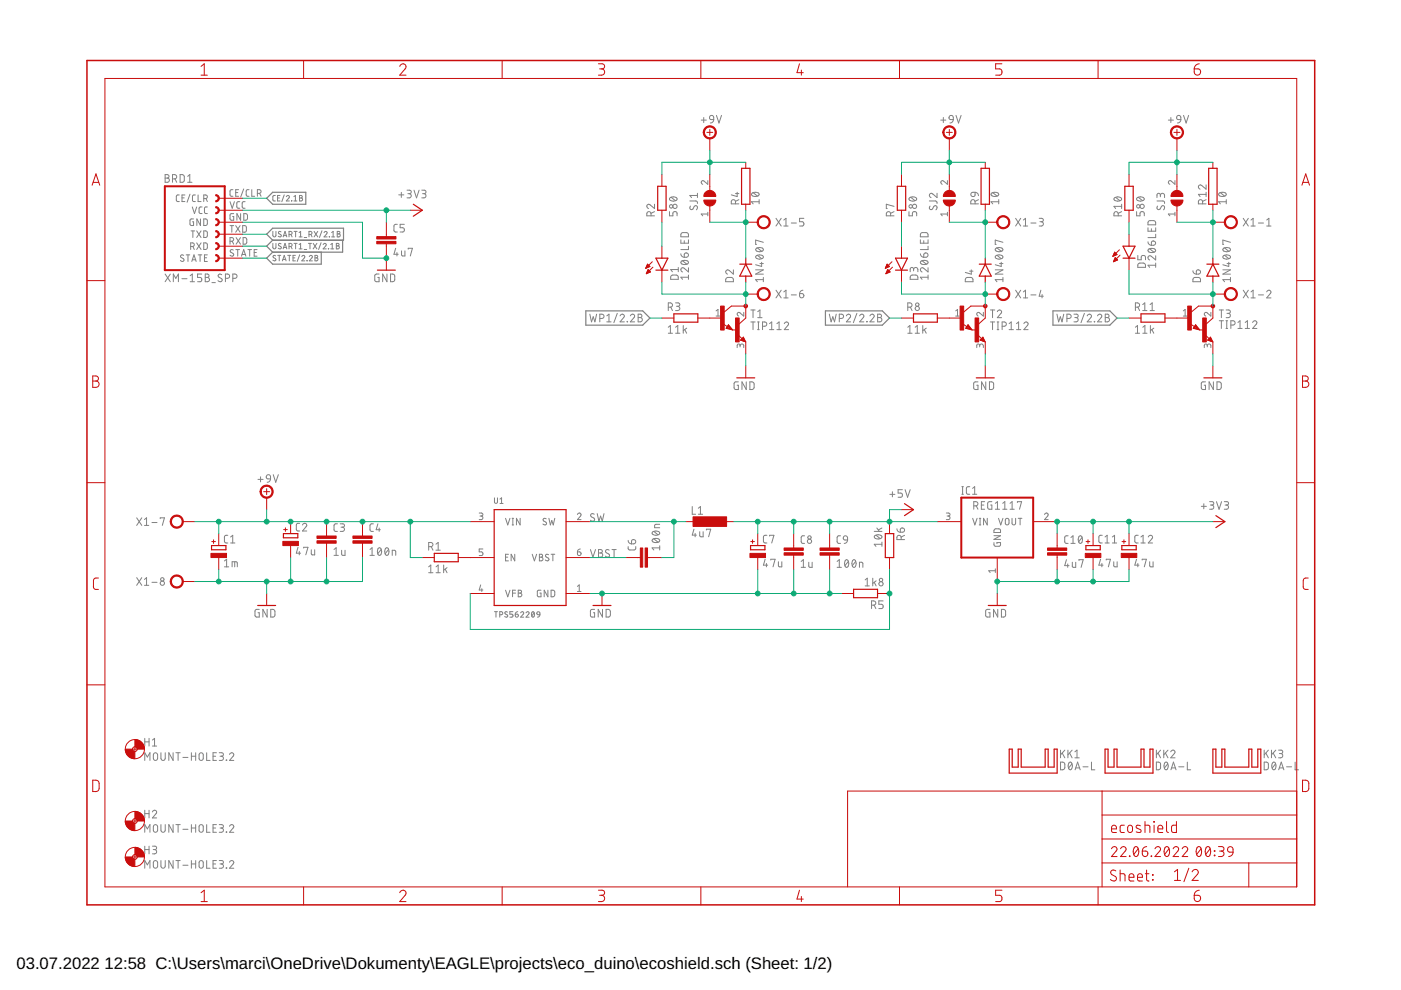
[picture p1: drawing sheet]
<svg xmlns="http://www.w3.org/2000/svg" width="297mm" height="210mm" viewBox="0 0 297 210" stroke-linecap="round" stroke-linejoin="round" font-family="sans-serif">
<defs><g id="words">
<g font-size="3.5">
<text x="3.5" y="205.4">03.07.2022</text>
<text x="22.2" y="205.4">12:58 C:\Users\marci\OneDrive\Dokumenty\EAGLE\projects\eco_duino\ecoshield.sch (Sheet: 1/2)</text>
</g>
</g></defs>
<g fill="none" stroke="#808080" stroke-width=".21">
<path d="M35 37h.5a.37 .37 0 0 1 .3 .4 .37 .37 0 0 1-.3 .4 .44 .44 0 0 1 .4 .4 .44 .44 0 0 1-.4 .5h-.5zM35 37.8h.5M36.6 37.9h.4a.46 .46 0 0 0 .5-.4 .46 .46 0 0 0-.5-.5h-.4v1.7M37.1 37.9l.4 .8M38.2 37l.6 .1 .3 .2v1.1l-.3 .2-.6 .1zM39.8 38.7h.9M39.8 37.4l.4-.4v1.7M148.7 25.5h1.1M149.2 24.9v1.1M150.1 38.3v.8l-.8-.7a.38 .38 0 0 0-.6 .1 .38 .38 0 0 0 .3 .6M150.6 24.6l.3-.1 .3 .1 .1 .8-.8-.1-.1-.4zM151.3 25.4l-.3 .6-.4 .1"/>
<path d="M151.9 24.5l.5 1.6 .6-1.6M199.5 25.5h1M200 24.9v1.1M200.9 38.3v.8l-.8-.7a.38 .38 0 0 0-.6 .1 .38 .38 0 0 0 .3 .6M201.3 24.6l.4-.1 .3 .1 .1 .8-.8-.1-.1-.4zM202.1 25.4l-.3 .6-.4 .1M202.7 24.5l.5 1.6 .6-1.6M247.7 25.5h1.1M248.2 24.9v1.1M249.1 38.3v.8l-.8-.7a.38 .38 0 0 0-.5 .1 .38 .38 0 0 0 .2 .6M249.6 24.6l.3-.1 .3 .1 .2 .8-.8-.1-.1-.4zM250.4 25.4l-.3 .6-.5 .1"/>
<path d="M250.9 24.5l.6 1.6 .5-1.6M255.7 39.2v.9l-.9-.8a.44 .44 0 0 0-.7 .2 .44 .44 0 0 0 .3 .6M35 58.1l1.1 1.6M36.1 58.1l-1.1 1.6M36.7 59.7v-1.6l.6 .9 .5-.9v1.6M38 41.3l-.4 .1-.2 .2v.9l.2 .2h.4M38.6 59.1h1M38.6 42h.5M38.9 54.1h-.4l-.2 .2 .6 .5a.33 .33 0 0 1 .1 .5 .33 .33 0 0 1-.5 .1l-.3-.2M39.2 41.3h-.6v1.4h.6M39.5 54h.7M39.9 54v1.4"/>
<path d="M40.3 41.2l-.6 1.7M40.3 58.5l.5-.4v1.6M40.3 59.7h.9M40.4 52.3h.4a.38 .38 0 0 0 .4-.4 .38 .38 0 0 0-.4-.4h-.4v1.4M40.5 49h.8M40.7 55.4l.4-1.4 .5 1.4M40.8 43.9l.4 1.4 .5-1.4M40.8 55.1h.7M40.9 52.3l.3 .6M40.9 49v1.4M41 46.4h-.5l-.2 .2v.9l.2 .3h.5v-.8h-.2M41.4 41.3l-.4 .1-.2 .2v.9l.2 .2h.4"/>
<path d="M41.7 51.5l.9 1.4M41.7 49l.9 1.4M42 41.3v1.4h.6M42 54h.8M42.4 54v1.4M42.5 46.4v1.4l-.8-1.4v1.4M42.6 51.5l-.9 1.4M42.6 49l-.9 1.4M42.8 58.1h-.9v.7h.5a.46 .46 0 0 1 .4 .5 .46 .46 0 0 1-.4 .4h-.5M42.8 43.9h-.4l-.2 .3v.9l.2 .2h.4M43.2 51.5h.5l.2 .2v.9l-.2 .3h-.5zM43.2 49h.5l.2 .2v.9l-.2 .2-.5 .1z"/>
<path d="M43.2 46.4h.5l.2 .3v.9l-.2 .2h-.5zM43.2 42.1h.4a.38 .38 0 0 0 .4-.4 .38 .38 0 0 0-.4-.4h-.4v1.4M43.3 54.7h.5M43.5 58.1h.5a.36 .36 0 0 1 .3 .4 .36 .36 0 0 1-.3 .3 .46 .46 0 0 1 .4 .5 .46 .46 0 0 1-.4 .4h-.5zM43.5 58.8h.5M43.7 42.1l.3 .6M44 43.9h-.5l-.2 .3 .1 .9 .1 .2h.5M44 54h-.7v1.4h.7M44.9 59.9h.8M47 58.3l-.4-.2-.4 .4 .1 .2 .6 .4a.38 .38 0 0 1 .1 .5 .38 .38 0 0 1-.5 .1l-.3-.2M47.8 59h.4a.46 .46 0 0 0 .5-.4 .46 .46 0 0 0-.5-.5h-.4v1.6M48.8 51.2h.3a.39 .39 0 0 0 .5-.4 .39 .39 0 0 0-.5-.4h-.3v1.4"/>
<path d="M48.8 47.8h.8M48.8 42.8l.4 1.4 .5-1.4M49.1 47.8v1.4M49.2 51.2l.4 .6M49.4 59h.4a.46 .46 0 0 0 .4-.4 .46 .46 0 0 0-.4-.5h-.4v1.6M49.4 40.2h-.4l-.2 .3v.9l.2 .2h.4M49.5 53a.35 .35 0 0 0-.6 0 .35 .35 0 0 0 .1 .5l.4 .2a.39 .39 0 0 1 0 .6 .39 .39 0 0 1-.6-.2M49.6 45.3h-.6l-.2 .2v.9l.2 .3h.6v-.8h-.3M50 47.8l.9 1.4M50 40.8h.4M50 52.9h.8M50.1 50.4l.9 1.4"/>
<path d="M50.4 52.9v1.4M50.6 40.2h-.6v1.4h.6M50.8 42.8h-.4l-.2 .3v.9l.2 .1 .4 .1M50.9 47.8l-.9 1.4M51 50.4l-.9 1.4M51 45.3v1.4l-.8-1.4v1.4M51.2 54.3l.5-1.4 .4 1.4M51.3 54h.7M51.5 47.8l.5 .1 .2 .2v.9l-.2 .2h-.5zM51.5 50.4h.6l.2 .2v.8l-.2 .3-.6 .1zM51.7 40.1l-.7 1.7M51.7 45.3h.5l.2 .2 .1 .8-.3 .4h-.5z"/>
<path d="M52 42.8h-.5l-.1 .3v.9l.1 .1 .5 .1M52.6 52.9h.7M52.8 40.2h-.4l-.2 .3v.9l.2 .2h.4M52.9 52.9v1.4M53.4 40.2v1.4h.6M53.9 53.5h.5M54.5 52.9h-.6v1.4h.6M54.6 41h.4a.39 .39 0 0 0 .4-.4 .39 .39 0 0 0-.4-.4h-.4v1.4M55 41l.4 .6M57.8 51.6v.9l.3 .3 .4-.2v-1M57.8 49.1v.8l.3 .3 .4-.1v-1M58.4 41.4l-.4 .1-.2 .2 .1 .8 .5 .1"/>
<path d="M58.4 54.3l-.4-.1-.1 .2 .5 .4a.32 .32 0 0 1-.1 .5 .32 .32 0 0 1-.5-.1M58.8 42h.4M58.9 54.1h.6M59.2 54.1v1.2M59.4 41.4h-.6v1.2h.6M59.6 51.7l-.4-.1-.2 .3 .5 .4a.32 .32 0 0 1 0 .5 .32 .32 0 0 1-.5-.2M59.6 49.2l-.4-.1-.2 .2 .5 .4a.32 .32 0 0 1 0 .6 .32 .32 0 0 1-.5-.2M59.9 55.3l.4-1.2 .4 1.2M60 55h.6M60 52.8l.4-1.2 .4 1.2M60 50.2l.4-1.1 .4 1.1M60.1 52.5h.6"/>
<path d="M60.1 50h.6M60.3 41.3l-.5 1.5M60.7 41.7a.32 .32 0 0 1 .5-.2 .32 .32 0 0 1 .1 .5l-.6 .6h.7M61 54.1h.7M61.3 52.3l.6-.2v-.4l-.6-.1v1.2M61.3 49.7l.6-.1v-.4l-.6-.1v1.1M61.3 54.1v1.2M61.7 52.3l.2 .5M61.7 49.7l.2 .5M61.8 42.6h.1M62.1 54.7h.4M62.3 42.6h.6"/>
<path d="M62.3 41.7l.3-.3v1.2M62.3 51.6h.7M62.3 49.1h.7M62.6 54.1h-.5v1.2h.5M62.7 49.1v1.1M62.7 51.6v1.2M63.4 51.9l.3-.3v1.2M63.4 49.3l.3-.2v1.1M63.4 52.8h.7M63.4 50.2h.7M63.5 41.4l.4 .1 .2 .2-.3 .3 .4 .2-.2 .4h-.5zM63.5 42h.3"/>
<path d="M63.5 54l-.5 1.4M64 54.4a.32 .32 0 0 1 .4-.2 .32 .32 0 0 1 .1 .5l-.5 .6h.6M64.5 52.9h.5M64.5 50.4h.5M65.1 55.3h.1M65.4 51.6h.6M65.5 49.7l.6-.1v-.4l-.6-.1v1.1M65.6 54.4a.32 .32 0 0 1 .4-.2 .32 .32 0 0 1 .1 .5l-.5 .6h.6M65.7 51.6v1.2M65.9 49.7l.3 .5M66.4 51.6l.8 1.2M66.6 49.1l.8 1.1"/>
<path d="M66.8 54.1l.5 .2v.3l-.2 .1 .3 .2-.2 .4h-.4zM66.8 54.7h.3M67.2 51.6l-.8 1.2M67.4 49.1l-.8 1.1M68.1 51.5l-.6 1.4M68.3 48.9l-.6 1.5M68.5 51.9a.32 .32 0 0 1 .5-.3 .32 .32 0 0 1 .1 .5l-.6 .7h.7M68.7 49.3a.32 .32 0 0 1 .5-.2 .32 .32 0 0 1 .1 .5l-.6 .6h.7M69.6 52.8h.1M69.8 50.2h.1M70.1 52.8h.7M70.1 51.9l.3-.3v1.2"/>
<path d="M70.3 50.2h.7M70.3 49.3l.3-.2v1.1M71.3 51.6l.5 .1v.3l-.2 .1 .3 .3-.1 .3-.5 .1zM71.3 52.1h.3M71.5 49.1l.5 .1v.3l-.2 .1 .3 .2-.1 .4h-.5zM71.5 49.6h.3M80.4 58.1h-.6l-.3 .2v1.1l.2 .3h.7v-.9h-.3M82 58.1v1.6l-.9-1.6v1.6M82.8 58.1h.6l.3 .3v1.1l-.3 .2h-.6zM83.9 52.6l-.4 1.3h.9M84.2 53.6v.7M84.2 47.6h-.4l-.3 .3v1.1l.3 .2h.4"/>
<path d="M84.5 41.3h1.1M85.1 40.8v1.1M85.1 53.2l.1 .9 .2 .2h.5v-1.1M85.7 47.6h-.9v.7h.6a.47 .47 0 0 1 .3 .4 .47 .47 0 0 1-.3 .5h-.6M86.3 40.3h.5a.37 .37 0 0 1 .4 .4 .37 .37 0 0 1-.4 .4h-.3M86.6 52.8v-.2h.8l-.4 1.7M86.7 41.1a.44 .44 0 0 1 .5 .4 .44 .44 0 0 1-.5 .5h-.4M87.8 40.3l.5 1.7 .6-1.7M89.4 40.3h.6a.37 .37 0 0 1 .3 .4 .37 .37 0 0 1-.3 .4h-.4M89.9 41.1a.44 .44 0 0 1 .4 .4 .44 .44 0 0 1-.4 .5h-.5M138 45.8v-.5a.44 .44 0 0 0-.4-.4 .44 .44 0 0 0-.5 .4v.5h1.7M138.8 43.3v.9l-.9-.7a.44 .44 0 0 0-.8 .1 .44 .44 0 0 0 .4 .6"/>
<path d="M138.8 44.9l-.8 .3M141.9 44.9v.9h.8v-.6a.45 .45 0 0 1 .4-.3 .45 .45 0 0 1 .5 .3v.6M142 42a.98 .98 0 0 1 1.6 .2 .93 .93 0 0 1-1.7 0zM142.3 41.8l.9 .7M142.3 58.5l.3-.2 .9 .1 .3 .2v.6h-1.6zM143.8 56.7v.9M143.8 57.1h-1.6l.4 .5M144.4 53.8l.1 .4 .6 .3M144.4 50.8v.8h1.6v-.8M144.5 55.4a1 1 0 0 1 1.5 .2 .95 .95 0 0 1-1.6 0zM144.5 49.4l1.2-.1 .2 .3 .1 .6h-1.6zM144.7 55.3l.9 .7"/>
<path d="M145.1 51v.6M145.2 53.7a.47 .47 0 0 1 .7 .2 .47 .47 0 0 1-.4 .6h-.4zM146 56.8v.9l-.9-.8a.44 .44 0 0 0-.7 .1 .44 .44 0 0 0 .3 .7M146 58.8h-1.6l.3 .4M146 52.2v.7h-1.6M146 58.3v.9M146.3 42.6h1.4l.2 .5M146.4 43.7a.41 .41 0 0 0-.1 .6 .41 .41 0 0 0 .6 0l.3-.5a.44 .44 0 0 1 .7 0 .44 .44 0 0 1-.2 .7M147.9 41v.9M147.9 41.4h-1.6l.3 .5M150.1 45.4h-1.4l.3 .4M150.1 45v.8"/>
<path d="M154 59l.3-.2 .9 .1 .3 .2v.6h-1.6zM155.5 57.2v.9l-.9-.8a.45 .45 0 0 0-.7 .2 .45 .45 0 0 0 .3 .6M155.9 43.2v-.4a.44 .44 0 0 0-.4-.5 .44 .44 0 0 0-.5 .5v.4h1.7M155.9 41h.8M156.3 40.8v.9l-1.3-.4M156.7 42.3l-.8 .4M159.4 41a1 1 0 0 1 1.6 .2 .97 .97 0 0 1-1.7 0zM159.7 40.9l.9 .7M160.2 57.2h1.6l-1.6 .9h1.6M160.3 54.3a1.02 1.02 0 0 1 1.5 .2 .95 .95 0 0 1-1.6 0zM160.3 52.7a1.02 1.02 0 0 1 1.5 .2 .95 .95 0 0 1-1.6 0zM160.6 54.1l.9 .7"/>
<path d="M160.6 52.6l.9 .7M161 42.8h-1.7l.4 .4M161 42.3v.9M161.1 55.9h.7M161.5 55.6v.9l-1.3-.4M161.8 59.3h-1.6l.4 .4M161.8 51.4l-1.6-.5v.9h.2M161.8 58.8v.9M164.5 46.3l1.1 1.6M165.6 46.3l-1.1 1.6M166.2 47.9h.9M166.2 46.7l.4-.4v1.6"/>
<path d="M167.8 47.3h1M170.4 46.3h-.9v.7h.6a.47 .47 0 0 1 .3 .5 .47 .47 0 0 1-.3 .4h-.6M188.8 45.8v-.5a.46 .46 0 0 0-.4-.4 .46 .46 0 0 0-.5 .4v.5h1.6M189.5 43.8l-1.6-.5v.9h.2M189.5 44.9l-.7 .3M192.7 44.9v.9h.7v-.6a.46 .46 0 0 1 .5-.3 .46 .46 0 0 1 .5 .3v.6M192.8 42a1 1 0 0 1 1.6 .2 .95 .95 0 0 1-1.7 0zM193.1 41.8l.9 .7M193.1 58.5l.3-.2 .9 .1 .3 .2v.6h-1.6zM193.7 57.1a.46 .46 0 0 1 .5-.4 .46 .46 0 0 1 .4 .4v.5M193.7 57.4v-.3a.36 .36 0 0 0-.4-.4 .36 .36 0 0 0-.3 .4v.5M195.1 53.8l.3 .6 .5 .1"/>
<path d="M195.1 50.8v.8h1.7v-.8M195.2 55.4a1.02 1.02 0 0 1 1.6 .2 .97 .97 0 0 1-1.7 0zM195.3 49.4l1.2-.1 .2 .3 .1 .6h-1.7zM195.5 55.3l.9 .7M195.9 51v.6M196 53.7a.47 .47 0 0 1 .7 .2 .47 .47 0 0 1-.4 .6h-.4zM196.8 56.8v.9l-.9-.8a.44 .44 0 0 0-.7 .1 .44 .44 0 0 0 .3 .7M196.8 58.8h-1.7l.4 .4M196.8 52.2v.7h-1.7M196.8 58.3v.9M197 42.6h1.4l.2 .2 .1 .3M197.2 43.7l-.1 .2a.38 .38 0 0 0 .1 .5 .38 .38 0 0 0 .5-.1l.3-.5a.44 .44 0 0 1 .7 0 .44 .44 0 0 1-.3 .7"/>
<path d="M198.7 41v.9l-.9-.8a.44 .44 0 0 0-.7 .2 .44 .44 0 0 0 .3 .6M200.9 45.4h-1.4l.3 .4M200.9 45v.8M204.8 59l.3-.2 .9 .1 .2 .2 .1 .6h-1.6zM205.6 57.5h.7M205.9 57.2v.9l-1.2-.3M206 40.9l.7-.1v.5a.46 .46 0 0 1-.6 .3 .46 .46 0 0 1-.1-.7zM206.7 43.2v-.4a.46 .46 0 0 0-.4-.5 .46 .46 0 0 0-.5 .5v.4h1.7M206.7 40.8l.6 .3 .2 .4M207.5 42.3l-.8 .4M210.2 41a1.02 1.02 0 0 1 1.6 .2 .97 .97 0 0 1-1.7 0zM210.5 40.9l.9 .7"/>
<path d="M211 57.2h1.6l-1.6 .9h1.6M211.1 54.3a1.04 1.04 0 0 1 1.5 .2 .95 .95 0 0 1-1.6 0zM211.1 52.7a1.04 1.04 0 0 1 1.5 .2 .95 .95 0 0 1-1.6 0zM211.4 54.1l.9 .7M211.4 52.6l.9 .7M211.8 42.8h-1.7l.4 .4M211.8 42.3v.9M211.9 55.9h.7M212.3 55.6v.9l-1.3-.4M212.6 59.3h-1.6l.4 .4M212.6 51.4l-1.6-.5v.9h.2M212.6 58.8v.9"/>
<path d="M215.3 46.3l1.1 1.6M216.4 46.3l-1.1 1.6M217 47.9h.9M217 46.7l.4-.4v1.6M218.6 47.3h1M220.3 46.3h.6a.36 .36 0 0 1 .3 .4 .36 .36 0 0 1-.3 .3h-.4M220.8 47a.46 .46 0 0 1 .4 .5 .46 .46 0 0 1-.4 .4h-.5M236.3 42a1.02 1.02 0 0 1 1.5 .2 .97 .97 0 0 1-1.6 0zM236.5 41.8l.9 .8M237.1 45.8v-.5a.46 .46 0 0 0-.5-.4 .46 .46 0 0 0-.4 .4v.5h1.6M237.8 44.9l-.7 .3M237.8 43.8h-1.6l.3 .4"/>
<path d="M237.8 43.3v.9M241 44.9v.9h.7v-.6a.46 .46 0 0 1 .5-.3 .46 .46 0 0 1 .4 .3v.6M241.1 42a1.01 1.01 0 0 1 1.5 .2 .95 .95 0 0 1-1.6 0zM241.2 54.2v.9h.8v-.6a.46 .46 0 0 1 .4-.3 .46 .46 0 0 1 .5 .3v.6M241.3 41.8l.9 .7M241.4 55.9l.3-.1h.9l.2 .3 .1 .6h-1.7zM243.4 51.3l.1 .4 .6 .3M243.4 48.3v.7h1.6v-.7M243.5 52.9a1.03 1.03 0 0 1 1.5 .2 .97 .97 0 0 1-1.6 0zM243.5 46.9l1.2-.1 .3 .3v.6h-1.6zM243.8 52.7l.8 .8M244.1 48.5v.5"/>
<path d="M244.2 51.2a.47 .47 0 0 1 .8 .2 .47 .47 0 0 1-.4 .6h-.5zM245 54.2v.9l-.9-.7a.44 .44 0 0 0-.7 .1 .44 .44 0 0 0 .4 .6M245 56.2h-1.6l.4 .5M245 49.7v.7h-1.6M245 55.8v.9M245.3 42.6h1.4l.2 .5M245.4 43.7a.41 .41 0 0 0 0 .6 .41 .41 0 0 0 .6 0l.3-.5a.41 .41 0 0 1 .6-.1 .41 .41 0 0 1-.1 .6l-.1 .2M246 41.4a.44 .44 0 0 1 .5-.4 .44 .44 0 0 1 .4 .4v.5M246 41.7v-.3a.36 .36 0 0 0-.3-.4 .36 .36 0 0 0-.4 .4v.5M249.1 45v.8M249.1 45.4h-1.4l.3 .4M252.9 57.4l.1 .4 .6 .3"/>
<path d="M253 59l.4-.2 .9 .1 .2 .2v.6h-1.6zM253.7 57.3a.47 .47 0 0 1 .8 .2 .47 .47 0 0 1-.4 .6h-.5zM255 43.2v-.4a.44 .44 0 0 0-.5-.5 .44 .44 0 0 0-.4 .5v.4h1.6M255.7 42.3l-.7 .4M255.7 41.2h-1.6l.3 .5M255.7 40.8v.9M258.5 41a1 1 0 0 1 1.5 .2 .95 .95 0 0 1-1.6 0zM258.7 40.9l.9 .7M259.3 57.2h1.6l-1.6 .9h1.6M259.4 54.3a1.02 1.02 0 0 1 1.5 .2 .93 .93 0 0 1-1.6 0zM259.4 52.7a1.02 1.02 0 0 1 1.5 .2 .93 .93 0 0 1-1.6 0zM259.6 54.1l.9 .7"/>
<path d="M259.6 52.6l.9 .7M260 42.8h-1.6l.3 .4M260 42.3v.9M260.2 55.9h.7M260.5 55.6v.9l-1.2-.4M260.9 59.3h-1.6l.3 .4M260.9 58.8v.9M260.9 51.4l-1.6-.5v.9h.1M263.6 46.3l1.1 1.6M264.7 46.3l-1.1 1.6M265.2 46.7l.5-.4v1.6M265.2 47.9h.9"/>
<path d="M266.8 47.3h1.1M268.6 47.9h.9M268.6 46.7l.4-.4v1.6M125.1 66.6l.3 1.6 .4-1 .3 1 .4-1.6M127.2 67.5h.4a.46 .46 0 0 0 .5-.4 .46 .46 0 0 0-.5-.5h-.4v1.6M128.7 68.2h.9M128.7 67l.4-.4v1.6M130.9 66.4l-.7 2M131.5 67a.44 .44 0 0 1 .6-.4 .44 .44 0 0 1 .1 .7l-.7 .9h.9M133 68.2h.1zM133.6 67a.45 .45 0 0 1 .7-.4 .45 .45 0 0 1 .1 .7l-.8 .9h1M135.3 66.6h.4a.36 .36 0 0 1 .4 .4 .36 .36 0 0 1-.4 .3 .46 .46 0 0 1 .5 .5 .46 .46 0 0 1-.5 .4h-.4z"/>
<path d="M135.3 67.3h.4M141.7 65.1h.4a.46 .46 0 0 0 .5-.4 .46 .46 0 0 0-.5-.5h-.4v1.6M141.7 70.7h.9M141.7 69.4l.4-.4v1.7M142.2 65.1l.4 .7M143.2 64.2h.6a.36 .36 0 0 1 .3 .4 .36 .36 0 0 1-.3 .3h-.4M143.2 70.7h.9M143.2 69.4l.5-.4v1.7M143.7 64.9a.46 .46 0 0 1 .4 .5 .46 .46 0 0 1-.4 .4h-.5M144.9 69v1.7M145.2 69.9l.4 .8M145.6 69.6l-.7 .5"/>
<path d="M151.8 67h.8M151.8 65.9l.4-.3v1.4M156.9 73.3a.39 .39 0 0 1 .4-.4 .39 .39 0 0 1 .4 .4v.4M156.9 73.6v-.5l-.4-.2-.2 .3v.5M157.7 66.2v.8l-.8-.6a.38 .38 0 0 0-.6 .1 .38 .38 0 0 0 .3 .5M159.2 68.3h.9M159.2 65.7h.9M159.7 65.7v1.7M159.7 68.3v1.6M160.6 68.3h.4M160.6 69.9h.4M160.7 67.4h.9"/>
<path d="M160.7 66.1l.4-.4v1.7M160.8 68.3v1.6M161.7 69.2h.4a.46 .46 0 0 0 .5-.5 .46 .46 0 0 0-.5-.4h-.4v1.6M163.2 69.9h.9M163.2 68.6l.4-.3v1.6M164.5 61.5l1.1 1.7M164.7 69.9h.9M164.7 68.6l.5-.3v1.6M165.6 61.5l-1.1 1.7M166.2 63.2h.9M166.2 61.9l.4-.4v1.7M166.3 68.6a.44 .44 0 0 1 .6-.3 .44 .44 0 0 1 .1 .7l-.7 .9h.9"/>
<path d="M167.8 62.5h1M169.5 62.3h.6a.45 .45 0 0 1 .3 .5 .45 .45 0 0 1-.4 .4 .45 .45 0 0 1-.5-.5zM170.2 61.5l-.4 .2-.3 .6M175.8 66.6l.4 1.6 .4-1 .3 1 .4-1.6M177.9 67.5h.5a.46 .46 0 0 0 .5-.4 .46 .46 0 0 0-.5-.5h-.5v1.6M179.5 67a.44 .44 0 0 1 .6-.4 .44 .44 0 0 1 .1 .7l-.7 .9h.8M181.7 66.4l-.8 2M182.3 67a.44 .44 0 0 1 .6-.4 .44 .44 0 0 1 .1 .7l-.7 .9h.9M183.8 68.2h.1zM184.4 67a.44 .44 0 0 1 .7-.4 .44 .44 0 0 1 .1 .7l-.8 .9h1M186.1 66.6h.4a.36 .36 0 0 1 .4 .4 .36 .36 0 0 1-.4 .3 .46 .46 0 0 1 .5 .5 .46 .46 0 0 1-.5 .4h-.4zM186.1 67.3h.4"/>
<path d="M192.5 65.1h.4a.46 .46 0 0 0 .5-.4 .46 .46 0 0 0-.5-.5h-.4v1.6M192.5 70.7h.9M192.5 69.4l.4-.4v1.7M193 65.1l.4 .7M194 70.7h.9M194 69.4l.5-.4v1.7M195.6 69v1.7M196 69.9l.4 .8M196.4 69.6l-.8 .5M202.6 67h.8M202.6 65.9l.4-.3v1.4M207.7 73.3a.39 .39 0 0 1 .4-.4 .39 .39 0 0 1 .4 .4v.4"/>
<path d="M207.7 73.6v-.5l-.4-.2-.2 .2v.6M208.5 66.2v.8l-.8-.6a.38 .38 0 0 0-.6 .1 .38 .38 0 0 0 .3 .5M210 68.3h.9M210 65.7h.9M210.4 65.7v1.7M210.4 68.3v1.6M211.4 68.3h.4M211.4 69.9h.4M211.5 66.1a.44 .44 0 0 1 .6-.4 .44 .44 0 0 1 .1 .7l-.7 1h.9M211.6 68.3v1.6M212.5 69.2h.4a.46 .46 0 0 0 .5-.5 .46 .46 0 0 0-.5-.4h-.4v1.6M214 69.9h.9"/>
<path d="M214 68.6l.4-.3v1.6M215.3 61.5l1.1 1.7M215.5 69.9h.9M215.5 68.6l.5-.3v1.6M216.4 61.5l-1.1 1.7M217 63.2h.9M217 61.9l.4-.4v1.7M217.1 68.6a.44 .44 0 0 1 .6-.3 .44 .44 0 0 1 .1 .7l-.7 .9h.9M218.6 62.5h1M220.7 61.5l-.4 1.3h.9M220.9 62.4v.8M224.1 66.6l.4 1.6 .3-1 .4 1 .3-1.6"/>
<path d="M226.2 67.5h.5a.46 .46 0 0 0 .4-.4 .46 .46 0 0 0-.4-.5h-.5v1.6M227.7 66.6h.5a.36 .36 0 0 1 .4 .4 .36 .36 0 0 1-.4 .3h-.3M228.2 67.3a.46 .46 0 0 1 .4 .5 .46 .46 0 0 1-.4 .4h-.5M229.9 66.4l-.7 2M230.5 67a.45 .45 0 0 1 .6-.4 .45 .45 0 0 1 .2 .7l-.8 .9h.9M232 68.2h.1zM232.7 67a.44 .44 0 0 1 .6-.4 .44 .44 0 0 1 .2 .7l-.8 .9h.9M234.3 66.6h.5a.36 .36 0 0 1 .3 .4 .36 .36 0 0 1-.3 .3 .46 .46 0 0 1 .4 .5 .46 .46 0 0 1-.4 .4h-.5zM234.3 67.3h.5M240.7 65.1h.5a.46 .46 0 0 0 .4-.4 .46 .46 0 0 0-.4-.5h-.5v1.6M240.7 69.4l.5-.4v1.7M240.7 70.7h.9"/>
<path d="M241.3 65.1l.3 .7M242.3 64.6l.4-.4v1.6M242.3 65.8h.9M242.3 70.7h.9M242.3 69.4l.4-.4v1.7M243.8 65.8h1M243.8 64.6l.5-.4v1.6M243.9 69v1.7M244.2 69.9l.4 .8M244.6 69.6l-.7 .5M250.9 65.9l.4-.3v1.4M250.9 67h.8"/>
<path d="M256 73.3a.38 .38 0 0 1 .3-.4 .38 .38 0 0 1 .4 .4v.4M256 73.6l-.1-.5-.3-.2-.2 .2-.1 .6M256.7 66.2v.8l-.7-.6a.39 .39 0 0 0-.7 .1 .39 .39 0 0 0 .4 .5M258.5 68h.9M258.5 65.7h.9M259 65.7v1.7M259 68v1.6M259.9 68h.4M259.9 69.6h.4M260 65.7h.5a.36 .36 0 0 1 .4 .4 .36 .36 0 0 1-.4 .3h-.4M260.1 68v1.6M260.4 66.4a.46 .46 0 0 1 .5 .5 .46 .46 0 0 1-.5 .5h-.4"/>
<path d="M261 68.9h.4a.46 .46 0 0 0 .5-.4 .46 .46 0 0 0-.5-.5h-.4v1.6M262.5 69.6h.9M262.5 68.4l.4-.4v1.6M263.6 61.5l1.1 1.7M264 69.6h.9M264 68.4l.5-.4v1.6M264.7 61.5l-1.1 1.7M265.2 61.9l.5-.4v1.7M265.2 63.2h.9M265.6 68.4a.45 .45 0 0 1 .6-.4 .45 .45 0 0 1 .2 .7l-.8 .9h.9M266.8 62.5h1.1M268.6 61.9a.44 .44 0 0 1 .6-.3 .44 .44 0 0 1 .1 .7l-.7 .9h.9"/>
<path d="M156.5 81h-.6l-.2 .2v1.3l.8 .1v-.9h-.2M158.2 81v1.6l-.9-1.6v1.6M159 81h.6l.3 .2v.9l-.3 .4-.6 .1zM207.3 81h-.6l-.2 .2v1.3l.8 .1v-.9h-.2M209 81v1.6l-.9-1.6v1.6M209.8 81h.6l.3 .2v1.1l-.3 .2-.6 .1zM255.6 81h-.7l-.2 .2v1l.2 .3 .7 .1v-.9h-.3M257.3 81v1.6l-1-1.6v1.6M258 81h.7l.2 .2v.9l-.2 .4-.7 .1zM29 109.8l1.1 1.6M30.1 109.8l-1.1 1.6M30.6 110.2l.5-.4v1.6"/>
<path d="M30.6 111.4h.9M32.2 110.8h1.1M34 110v-.2h.9l-.5 1.6M47.6 118.9l.4-.3v1.6M48.3 113.5h-.5l-.2 .4 .1 1.1 .6 .1M48.9 113.9l.4-.4v1.6M48.9 115.1h.9M49.8 119.1v1.1M54.7 101.6h1.1M55.2 101.1v1.1M56.6 100.8l.3-.2 .3 .2 .2 .7-.8-.1-.1-.3zM57.4 101.5l-.3 .6-.5 .2"/>
<path d="M57.9 100.6l.6 1.7 .5-1.7M63.2 116l-.4 1.3h.9M63.5 116.9v.7M63.5 111h-.4l-.3 .3 .1 1.2 .6 .1M64.1 111.3a.44 .44 0 0 1 .7-.3 .44 .44 0 0 1 .1 .7l-.8 .9h.9M64.4 116.2v-.2h.9l-.5 1.6M66 116.6v.8l.2 .2h.5v-1M70.8 116.5l.5-.4v1.7M70.8 117.8h.9M71.5 111.1h-.4l-.3 .3v1.1l.3 .1 .4 .1M72.1 111.1h.6a.36 .36 0 0 1 .3 .3 .36 .36 0 0 1-.3 .4h-.4M72.4 116.7l.1 .9 .2 .2h.5v-1.1"/>
<path d="M72.6 111.8a.44 .44 0 0 1 .4 .4 .44 .44 0 0 1-.4 .5h-.5M78.4 117.8h1M78.4 116.5l.5-.4v1.7M79.2 111.1h-.5l-.3 .3 .1 1.1 .2 .1 .5 .1M80.1 111.1l-.3 1.2h.8M80.2 116.2l.3-.1a.93 .93 0 0 1 0 1.7 1.02 1.02 0 0 1-.3-1.6zM80.4 112v.7M80.8 116.5l-.7 .9M81.8 116.2l.2-.1a.95 .95 0 0 1 0 1.7 1 1 0 0 1-.2-1.6zM82.4 116.5l-.7 .9M83.2 117.8v-1.1l.7 .1v1M90.9 115.9h.4a.44 .44 0 0 0 .5-.4 .44 .44 0 0 0-.5-.5h-.4v1.6"/>
<path d="M91.4 115.9l.4 .7M92.4 116.6h.9M92.4 115.4l.5-.4v1.6M94.1 119.8v1.6M101.6 108.8h.6l.2 .2-.2 .4h-.4M102 109.4a.38 .38 0 0 1 .4 .4 .38 .38 0 0 1-.4 .4h-.4M102.4 116.4h-.8v.6h.5a.4 .4 0 0 1 .3 .4 .4 .4 0 0 1-.3 .4h-.5M104.8 105.6l.1 1 .2 .1 .4-.1v-1M106 105.8l.3-.2v1.1M106 106.7h.7M107.2 109.9l.5 1.4 .4-1.4M107.2 118.1h.5"/>
<path d="M107.8 117.5h-.6v1.4h.6M108.6 111.3h.3M108.6 109.9h.3M108.7 109.9v1.4M109.1 117.5v1.4l-.7-1.4v1.4M110.3 109.9v1.4l-.8-1.4v1.4M112.8 117.5l.5 1.4 .5-1.4M114.4 117.5l.6 .1v.3l-.3 .2a.39 .39 0 0 1 .4 .4 .39 .39 0 0 1-.4 .4h-.3zM114.4 118.1h.3M115.8 110l-.5-.1-.2 .3 .6 .5a.38 .38 0 0 1 0 .6 .38 .38 0 0 1-.6-.2M116.3 117.6l-.5-.1-.1 .3 .5 .5a.38 .38 0 0 1 0 .6 .38 .38 0 0 1-.6-.2M116.4 109.9l.3 1.4 .3-.9 .3 .9 .3-1.4"/>
<path d="M116.8 117.5h.8M117.2 117.5v1.4M122.4 117h.5a.39 .39 0 0 1 .3 .4 .39 .39 0 0 1-.4 .4 .39 .39 0 0 1-.4-.4zM122.4 109.1a.38 .38 0 0 1 .6-.3 .38 .38 0 0 1 .1 .6l-.7 .8h.8M123 116.4l-.5 .2-.1 .4M125.2 116.5l.5 1.6 .6-1.6M126 109a.41 .41 0 0 0-.6 0 .41 .41 0 0 0 0 .6l.5 .2a.44 .44 0 0 1-.1 .7 .44 .44 0 0 1-.6-.2M126.6 108.9l.4 1.6 .3-1.1 .4 1.1 .4-1.6M126.9 116.5h.5a.36 .36 0 0 1 .3 .4 .36 .36 0 0 1-.3 .3 .44 .44 0 0 1 .4 .5 .44 .44 0 0 1-.4 .4h-.5zM126.9 117.2h.5M129.2 116.6l-.6-.1-.2 .4 .1 .2 .6 .4a.38 .38 0 0 1 .1 .5 .38 .38 0 0 1-.5 .1l-.4-.2M129.8 116.5h.8"/>
<path d="M130.2 116.5v1.6M133.2 115.9v.5l.3 .2h1.1l.2-.2v-.5M133.2 114.6l.1 .4 .6 .3M134 114.5a.47 .47 0 0 1 .8 .2 .47 .47 0 0 1-.5 .6h-.4zM138.4 114.4a.89 .89 0 0 1 1.4 .3 1.02 1.02 0 0 1-1.5-.1zM138.4 112.8a1.02 1.02 0 0 1 1.5 .2 .93 .93 0 0 1-1.6 0zM138.6 114.2l.9 .8M138.6 112.7l.9 .7M139.9 111.2h-.8l-.3 .2v.5h1.1M139.9 116.2h-1.6l.3 .4M139.9 115.7v.9M146.8 107.4v1.6h.7"/>
<path d="M147.1 112.2l-.3 1.3h.9M147.4 113.1v.7M148.1 109h.9M148.1 107.8l.4-.4v1.6M148.4 112.7v.9l.2 .2h.5v-1.1M149.8 112.4v-.2h.9l-.5 1.6M162.2 118.6l-.3 1.2h.9M162.5 119.5v.7M162.6 113.5h-.5l-.2 .4 .1 1.1 .6 .1M163.2 113.7v-.2h.9l-.5 1.6M163.4 118.7v-.1h.9l-.4 1.6M165 119.1l.1 .9 .2 .2h.5v-1.1"/>
<path d="M169.9 119l.4-.3v1.6M170.6 113.6h-.5l-.2 .4v1l.2 .2h.5M171.5 119.2v.9l.2 .2h.5v-1.1M177.5 119l.4-.3v1.6M178.2 113.6h-.5l-.2 .4v1l.2 .2h.5M178.9 113.7l.3-.1 .4 .1 .1 .8-.8-.1-.1-.4zM179.3 118.8l.2-.1a.95 .95 0 0 1 0 1.6 1.02 1.02 0 0 1-.2-1.5zM179.7 114.5l-.3 .6-.4 .1M179.9 119l-.8 .9M180.8 118.8l.3-.1a.95 .95 0 0 1 0 1.6 1.02 1.02 0 0 1-.3-1.5zM181.4 119l-.7 .9M185.4 112.7h1.6"/>
<path d="M185.5 113.6a1.02 1.02 0 0 1 1.5 .2 .97 .97 0 0 1-1.6 0zM185.7 113.5l.9 .7M185.9 112l.5 .7M187 115.4h-1.6l.3 .4M187 114.9v.9M187 112l-.8 .4M188.7 104.8h1M189.2 104.3v1M190.2 112.1l.1 .4 .6 .3M191 112.1a.46 .46 0 0 1 .7 .1 .46 .46 0 0 1-.4 .6h-.4zM191.1 114.4v-.5a.46 .46 0 0 0-.5-.4 .46 .46 0 0 0-.4 .4v.5h1.6M191.3 103.8h-.9v.7h.6a.45 .45 0 0 1 .3 .5 .45 .45 0 0 1-.3 .4h-.6"/>
<path d="M191.8 113.5l-.7 .4M191.9 103.8l.5 1.6 .6-1.6M200.6 108.8h.7l.1 .2-.1 .4h-.5M201 109.4a.38 .38 0 0 1 .4 .4 .38 .38 0 0 1-.4 .4h-.4M203.9 104.8h.4M203.9 103.2h.4M204.1 103.2v1.6M205.6 103.2h-.5l-.2 .3v1.1l.2 .2h.5M206.2 104.8h.9M206.2 103.5l.5-.3v1.6M206.2 109.9l.5 1.4 .5-1.4M206.5 107.3h.4a.44 .44 0 0 0 .4-.5 .44 .44 0 0 0-.4-.4h-.4v1.6"/>
<path d="M207 107.3l.3 .7M207.6 111.3h.3M207.6 109.9h.3M207.8 109.9v1.4M208.1 107.1h.5M208.8 106.4h-.7v1.6h.7M209.3 109.9v1.4l-.8-1.4v1.4M210.3 106.4h-.5l-.4 .2v1l.2 .3 .7 .1v-.9h-.3M210.7 115v.5l.2 .3h.9l.3-.2v-.6h-.7v.3M210.7 113.6h1.4l-1.4 .8h1.4M210.9 112.2l1-.1 .2 .3v.5h-1.4zM211 108h.9"/>
<path d="M211 106.7l.5-.3v1.6M211.7 109.9l.5 1.4 .4-1.4M212.6 108h.9M212.6 106.7l.4-.3v1.6M213.3 110h.5l.1 .9a.39 .39 0 0 1-.4 .4 .39 .39 0 0 1-.4-.4zM214.1 108h.9M214.1 106.7l.5-.3v1.6M214.6 109.9v1a.38 .38 0 0 0 .3 .4 .38 .38 0 0 0 .4-.4v-1M215.7 106.6v-.2h.9l-.4 1.6M215.9 109.9h.8M216.3 109.9v1.4M221.5 109.1a.38 .38 0 0 1 .5-.3 .38 .38 0 0 1 .1 .6l-.6 .8h.7"/>
<path d="M226.1 118.7l-.4 1.2h1M226.4 119.6v.7M226.5 113.6h-.5l-.3 .4 .1 1 .2 .2h.5M227.1 115.2h.8M227.1 114l.4-.4v1.6M227.4 119.2v.9l.2 .2h.5v-1.1M228.8 118.9v-.2h.9l-.5 1.6M228.8 113.7l.3-.1a.95 .95 0 0 1 0 1.6 1 1 0 0 1-.3-1.5zM229.4 114l-.7 .9M233.3 118.6l-.3 1.2h.9M233.6 119.5v.7M233.7 113.5h-.5l-.2 .4v1l.2 .2h.5"/>
<path d="M234.3 115.1h.9M234.3 113.9l.4-.4v1.6M234.5 118.7v-.1h.9l-.4 1.6M235.8 115.1h.9M235.8 113.9l.5-.4v1.6M236.1 119.1l.1 .9 .2 .2h.5v-1.1M241 118.6l-.4 1.2h.9M241.2 119.5v.7M241.3 113.5h-.5l-.2 .4v1l.2 .2h.5M241.9 115.1h.9M241.9 113.9l.5-.4v1.6M242.2 118.7v-.1h.9l-.5 1.6"/>
<path d="M243.5 113.9a.45 .45 0 0 1 .6-.4 .45 .45 0 0 1 .1 .7l-.7 .9h.9M243.8 119.1v.9l.2 .2h.5v-1.1M254.7 107.4h1.1M255.2 106.8v1.1M256.5 106.4h.5a.36 .36 0 0 1 .3 .3 .36 .36 0 0 1-.3 .4h-.4M256.9 107.1a.44 .44 0 0 1 .4 .4 .44 .44 0 0 1-.4 .5h-.4M257.9 106.4l.6 1.6 .5-1.6M259.6 106.4h.5a.36 .36 0 0 1 .4 .3 .36 .36 0 0 1-.4 .4h-.3M260 107.1a.44 .44 0 0 1 .5 .4 .44 .44 0 0 1-.5 .5h-.4M29 122.5l1.1 1.6M30.1 122.5l-1.1 1.6M30.6 122.9l.5-.4v1.6"/>
<path d="M30.6 124.1h.9M32.2 123.5h1.1M47.6 120.2h.9M49.2 120.2v-1.1l1 .1 .1 1M55 129.2h-.6l-.3 .2v1.1l.2 .3h.7v-.9h-.3M56.6 129.2v1.6l-.9-1.6v1.6M57.4 129.2h.6l.3 .3v1.1l-.3 .2h-.6zM90.9 120.2l.4-.4v1.6M90.9 121.4h.9M92.5 121.4h.8M92.5 120.2l.4-.4v1.6M94.4 120.7l.4 .7"/>
<path d="M94.8 120.4l-.7 .5M101.9 124l-.3 1.1h.8M102.2 124.8v.6M104.8 129.7h.7M105.2 129.7v1.2M106 130.3l.5-.1v-.4l-.5-.1v1.2M107.2 125.1l.5 1.4 .4-1.4M107.6 129.8l-.4-.1-.2 .2 .5 .5a.32 .32 0 0 1 0 .5 .32 .32 0 0 1-.5-.2M108.7 125.8h.6M108.8 129.7h-.7v.5h.4a.32 .32 0 0 1 .3 .3 .32 .32 0 0 1-.3 .4h-.4M109.2 130.2h.4a.33 .33 0 0 1 .3 .4 .33 .33 0 0 1-.4 .3 .33 .33 0 0 1-.3-.4zM109.3 125.1h-.6v1.4"/>
<path d="M109.8 129.7l-.4 .1-.2 .4M109.9 125.1l.6 .1 .1 .3-.3 .3a.39 .39 0 0 1 .4 .3 .39 .39 0 0 1-.4 .4h-.4zM109.9 125.8h.4M110.4 129.9a.32 .32 0 0 1 .5-.2 .32 .32 0 0 1 0 .5l-.5 .7h.6M111.5 129.9a.32 .32 0 0 1 .5-.2 .32 .32 0 0 1 .1 .5l-.6 .7h.7M112.8 129.8l.1-.1a.58 .58 0 0 1 .4 .6 .58 .58 0 0 1-.4 .5l-.2-.5zM113.3 129.9l-.6 .7M113.9 129.8h.4l.2 .5h-.6zM114.5 130.3l-.2 .5-.3 .1M114.7 125.1l-.6 .1-.2 .1v.9l.2 .3h.6v-.7h-.2M116.2 125.1v1.4l-.8-1.4v1.4M116.8 125.1l.6 .1 .2 .2v.7l-.2 .4h-.6z"/>
<path d="M122.4 124.3l.4-.3v1.4M122.4 125.4h.8M126.1 129.2h-.6l-.3 .2v1.1l.2 .3h.7v-.9h-.3M127.7 129.2v1.6l-.9-1.6v1.6M128.5 129.2h.6l.3 .3v.9l-.3 .4h-.6zM169.9 120.3h.9M177.5 120.3h.9M182.2 120.3v-1.1l.7 .1v1M183.4 123l.5-.4v1.6M183.4 124.2h.9M184.8 128.3h.4a.46 .46 0 0 0 .5-.4 .46 .46 0 0 0-.5-.5h-.4v1.6M185 122.6v1.6"/>
<path d="M185.3 128.3l.4 .7M185.4 123.5l.4 .7M185.8 123.1l-.8 .6M187.2 127.4h-.9v.7h.6a.46 .46 0 0 1 .4 .5 .46 .46 0 0 1-.4 .4h-.6M209.9 129.2h-.6l-.3 .2v1.2l.2 .2h.7v-.9h-.3M211 120.6v.8M211 121h-1.4l.3 .4M211.5 129.2v1.6l-.8-1.6v1.6M212.3 129.2h.6l.3 .3v1.1l-.3 .2h-.6zM30.7 156.5v1.7M30.7 157.3h.9M31.6 156.5v1.7"/>
<path d="M32.3 156.9l.5-.4v1.7M32.3 158.2h.9M32.6 159.7l.4-.1 .3 .1 .1 1.1a.46 .46 0 0 1-.4 .4 .46 .46 0 0 1-.5-.4zM34.1 159.6v1.2a.46 .46 0 0 0 .5 .4 .46 .46 0 0 0 .4-.4v-1.2M36.7 159.6v1.6l-.9-1.6v1.6M37.3 159.6h.9M37.8 159.6v1.6M40.6 159.6v1.6M41.5 159.6v1.6M42.3 159.7l.4-.1 .3 .1 .1 1.1a.44 .44 0 0 1-.4 .4 .44 .44 0 0 1-.5-.4zM43.8 159.6v1.6h.7M45.9 159.6h-.7v1.6h.7"/>
<path d="M46.5 159.6h.5a.37 .37 0 0 1 .4 .4 .37 .37 0 0 1-.4 .3h-.3M48.7 160a.45 .45 0 0 1 .6-.4 .45 .45 0 0 1 .1 .7l-.7 .9h.9M224.9 159v1.7M225.2 159.7l.6 1M225.8 159l-.9 1M226.4 159v1.7M226.8 159.7l.5 1M227.3 159l-.9 1M227.9 159.4l.4-.4v1.7M245.2 159v1.7M245.5 159.7l.6 1M246.1 159l-.9 1"/>
<path d="M246.7 159v1.7M247.1 159.7l.5 1M247.6 159l-.9 1M248.2 159.4a.44 .44 0 0 1 .7-.3 .44 .44 0 0 1 .1 .7l-.8 .9h.9M268 159v1.7M268.4 159.7l.5 1M268.9 159l-.9 1M269.6 159v1.7M269.9 159.7l.6 1M270.5 159l-.9 1M271.1 159h.5a.36 .36 0 0 1 .4 .4 .36 .36 0 0 1-.4 .4h-.3M271.5 159.8a.46 .46 0 0 1 .5 .4 .46 .46 0 0 1-.5 .5h-.4"/>
<path d="M30.7 161.2v-1.6l.5 .9 .6-.9v1.6M30.7 171.8v1.6M30.7 176.5v-1.7l.5 .9 .6-.9v1.7M30.7 179.4v1.6M30.7 172.5h.9M31.6 171.8v1.6M31.6 179.4v1.6M32.3 179.4h.6a.36 .36 0 0 1 .3 .4 .36 .36 0 0 1-.3 .3h-.4M32.3 172.1a.44 .44 0 0 1 .6-.3 .44 .44 0 0 1 .2 .7l-.8 .9h.9M32.6 175l.4-.2 .3 .2 .1 1a.46 .46 0 0 1-.4 .5 .46 .46 0 0 1-.5-.5zM34.1 174.8v1.2a.46 .46 0 0 0 .5 .5 .46 .46 0 0 0 .4-.5v-1.2M36.7 174.8v1.7l-.9-1.7v1.7"/>
<path d="M37.3 174.8h.9M37.8 174.8v1.7M38.8 175.8h1.1M38.8 160.6h1.1M40.6 174.8v1.7M40.6 175.6h.9M40.6 160.3h.9M41.5 174.8v1.7M42.3 175l.4-.2 .3 .2 .1 1a.44 .44 0 0 1-.4 .5 .44 .44 0 0 1-.5-.5zM43.8 174.8v1.7h.7M45.2 175.6h.5M45.2 160.3h.5"/>
<path d="M45.9 174.8h-.7v1.7h.7M46.5 174.8h.5a.36 .36 0 0 1 .4 .4 .36 .36 0 0 1-.4 .4h-.3M46.9 175.6a.46 .46 0 0 1 .5 .4 .46 .46 0 0 1-.5 .5h-.4M46.9 160.3a.44 .44 0 0 1 .5 .5 .44 .44 0 0 1-.5 .4h-.4M48 161.1l.1 .1zM48 176.4l.1 .1zM48.7 175.2a.44 .44 0 0 1 .6-.3 .44 .44 0 0 1 .1 .7l-.7 .9h.9M224.9 161.6h.6l.2 .3 .1 .9-.3 .4h-.6zM226.7 161.7l.1-.1a.8 .8 0 0 1 .6 .6 .8 .8 0 0 1-.2 .8l-.3 .2a1.02 1.02 0 0 1-.2-1.5zM227.3 161.9l-.8 1M227.9 160.7h.9M227.9 163.2l.6-1.6 .5 1.6"/>
<path d="M228.1 162.8h.8M229.6 162.6h1.1M231.4 161.6v1.6h.7M245.2 161.6h.6l.2 .3v1l-.2 .3h-.6zM247 161.7l.1-.1a.8 .8 0 0 1 .7 .6 .8 .8 0 0 1-.3 .8l-.3 .2a1.04 1.04 0 0 1-.2-1.5zM247.6 161.9l-.7 1M248.3 163.2l.5-1.6 .5 1.6M248.4 162.8h.8M249.9 162.6h1.1M251.7 161.6v1.6h.8M268 161.6h.6l.3 .3v1l-.3 .3h-.6zM269.9 161.7l.2-.1a.97 .97 0 0 1 0 1.6 1 1 0 0 1-.2-1.5z"/>
<path d="M270.4 161.9l-.7 1M271.1 163.2l.6-1.6 .5 1.6M271.3 162.8h.8M272.8 162.6h1.1M274.6 161.6v1.6h.7M30.7 184.1v-1.6l.5 .9 .6-.9v1.6M30.7 180.1h.9M32.6 182.6l.4-.1 .3 .1 .1 1a.46 .46 0 0 1-.4 .5 .46 .46 0 0 1-.5-.5zM32.8 180.1a.46 .46 0 0 1 .4 .5 .46 .46 0 0 1-.4 .4h-.5M34.1 182.5v1.1a.46 .46 0 0 0 .5 .5 .46 .46 0 0 0 .4-.5v-1.1M36.7 182.5v1.6l-.9-1.6v1.6M37.3 182.5h.9"/>
<path d="M37.8 182.5v1.6M38.8 183.5h1.1M40.6 182.5v1.6M40.6 183.2h.9M41.5 182.5v1.6M42.3 182.6l.4-.1 .3 .1 .1 1a.44 .44 0 0 1-.4 .5 .44 .44 0 0 1-.5-.5zM43.8 182.5v1.6h.7M45.2 183.2h.5M45.9 182.5h-.7v1.6h.7M46.5 182.5h.5a.36 .36 0 0 1 .4 .3 .36 .36 0 0 1-.4 .4h-.3M46.9 183.2a.46 .46 0 0 1 .5 .4 .46 .46 0 0 1-.5 .5h-.4M48 184l.1 .1z"/>
<path d="M48.7 182.8a.44 .44 0 0 1 .6-.3 .44 .44 0 0 1 .1 .7l-.7 .9h.9"/>
<circle cx="142.3" cy="43.8" r=".36"/>
<circle cx="143.1" cy="43.8" r=".45"/>
<circle cx="193.1" cy="43.8" r=".36"/>
<circle cx="193.9" cy="43.8" r=".45"/>
<circle cx="241.3" cy="43.8" r=".36"/>
<circle cx="242.1" cy="43.8" r=".45"/>
<circle cx="194.5" cy="65.4" r=".45"/>
<circle cx="194.5" cy="64.6" r=".36"/>
<circle cx="171.6" cy="114" r=".36"/>
<circle cx="171.6" cy="114.8" r=".46"/>
<circle cx="34.4" cy="123.7" r=".45"/>
<circle cx="34.4" cy="122.8" r=".36"/>
<circle cx="186.8" cy="123.8" r=".45"/>
<circle cx="186.8" cy="123" r=".36"/>
</g>
<path d="M56.5 49.7l1.3-1.3h15v2.5h-15zM56.5 42l1.3-1.2h7v2.5h-7zM57.8 50.9l-1.3 1.3 1.3 1.3M57.8 53.5l-1.3 1.2 1.3 1.3h10.3v-2.5M72.6 50.9v2.6h-14.8M124.2 65.9h12.1l1.5 1.5-1.5 1.5h-12.1zM175 65.9h12.1l1.5 1.5-1.5 1.5h-12.1zM223.2 65.9h12.1l1.5 1.5-1.5 1.5h-12.1z" fill="none" stroke="#808080" stroke-width=".25"/>
<g fill="none" stroke="#c90d0c" stroke-width=".21">
<path d="M22.2 16.6h252.7v171.4h-252.7zM42.6 14.1l.7-.6v2.4M42.6 15.9h1.4M64.4 12.8v3.8M84.8 14.1a.66 .66 0 0 1 .9-.5 .66 .66 0 0 1 .2 1l-1.1 1.3h1.3M106.5 12.8v3.8M126.9 13.5h.8a.54 .54 0 0 1 .5 .6 .54 .54 0 0 1-.5 .5h-.6M127.5 14.6a.67 .67 0 0 1 .7 .7 .67 .67 0 0 1-.7 .6h-.6M148.6 12.8v3.8M169.5 13.5l-.5 1.9h1.3M169.9 14.9v1M190.7 12.8v3.8"/>
<path d="M212.4 13.5h-1.3v1.1h.8a.68 .68 0 0 1 .5 .7 .68 .68 0 0 1-.5 .6h-.8M232.8 12.8v3.8M253.2 14.6h.8a.68 .68 0 0 1 .5 .8 .68 .68 0 0 1-.7 .5 .68 .68 0 0 1-.6-.6zM254.3 13.5l-.8 .3-.3 .8M19.5 39.3l.8-2.4 .8 2.4M19.7 38.7h1.2M140.3 37v2.5M149.9 28.1h1.2M150.5 27.4v1.3M150.5 29.3v2.6M150.5 37v3.4M158.1 34.4v1.3"/>
<path d="M191.1 37v2.5M200.6 28.1h1.3M201.3 27.4v1.3M201.3 29.3v2.6M201.3 37v3.4M208.9 34.4v1.3M239.4 37v2.5M248.9 28.1h1.3M249.5 27.4v1.3M249.5 29.3v2.6M249.5 37v3.4M257.2 34.4v1.3"/>
<path d="M276 39.3l.8-2.4 .8 2.4M276.2 38.7h1.2M18.4 59.5h3.8M46.4 47.1h5.1M46.4 54.7h5.1M46.4 52.2h5.1M46.4 49.7h5.1M46.4 44.6h5.1M46.4 42h5.1M81.9 47.1v3.1M81.9 51.7v5.6M87 44.6h2.5"/>
<path d="M136.9 56.8h.3M137 56.6h.5M137.1 56.5h.7M137.1 58h.1M137.1 56.4h.6M137.1 57.8h.4M137.2 56.3h.4M137.2 57.7h.5M137.2 57.6h.7M137.2 56.2h.3M137.3 56h.1M137.3 57.5h.5"/>
<path d="M137.3 56l-.4 .9M137.3 56l.5 .5-.9 .4M137.3 57.4h.3M137.4 57.3h.1M137.4 57.1l.5 .6-.9 .3zM138.3 55.5l-1.4 1.4M138.4 56.6l-1.4 1.4M140.3 44.6v2.5M140.3 52.2v2.5M140.3 57.3v2.5M150.5 43.7v3.4M158.1 47.1h2.6"/>
<path d="M158.1 43.3v1.3M187.7 56.8h.3M187.8 56.6h.5M187.9 56.5h.6M187.9 58h.1M187.9 56.4h.6M187.9 57.8h.3M188 56.3h.4M188 57.7h.5M188 56.2h.2M188 57.6h.7M188.1 56h.1"/>
<path d="M188.1 57.5h.5M188.1 56l-.4 .9M188.1 56l.5 .5-.9 .4M188.1 57.4h.3M188.2 57.3h.1M188.2 57.1l.5 .6-.9 .3zM189.1 55.5l-1.4 1.4M189.2 56.6l-1.4 1.4M191.1 44.6v2.5M191.1 52.2v2.5M191.1 57.3v2.5M201.3 43.7v3.4"/>
<path d="M208.9 47.1h2.5M208.9 43.3v1.3M236 54.2h.2M236.1 54.1h.4M236.1 54h.7M236.1 55.4h.1M236.2 53.9h.5M236.2 55.3h.3M236.2 53.8h.4M236.2 55.2h.5M236.3 53.6h.2M236.3 55.1h.6"/>
<path d="M236.3 53.5h.1M236.3 54.9h.5M236.3 53.5l.5 .5-.9 .4zM236.3 54.8h.4M236.4 54.7h.2M236.5 54.6l.5 .5-.9 .4zM237.3 53l-1.4 1.4M237.5 54.1l-1.4 1.4M239.4 44.6v2.5M239.4 49.7v2.5M239.4 54.7v2.6M249.5 43.7v3.4"/>
<path d="M257.2 43.3v1.3M257.2 47.1h2.5M274.9 59.5h3.8M19.7 79.7h.6a.54 .54 0 0 1 .6 .6 .54 .54 0 0 1-.6 .5 .67 .67 0 0 1 .7 .7 .67 .67 0 0 1-.7 .6h-.6zM140.3 67.4h2.6M148 67.4h5M153.2 68.6l1 .7M153.5 66.2l1.6-1.3h3v2.5l-1.4 1.3M154.2 69.4l.2-.3 .7 .7-1-.2 .3-.7 .8 .9M154.5 68.9l.8 1.1-1.4-.4zM155.3 70h.7M156.5 71l.8 .8"/>
<path d="M157.6 71.5l.5 1-1.1-.4zM157.6 71.7l.3 .7-.8-.3 .5-.5 .4 .8M158.1 62.4h2.6M158.1 72.5v2.5M158.1 77.6v2.5M191.1 67.4h2.6M198.7 67.4h5.1M204 68.6l1 .7M204.3 66.2l1.5-1.3h3.1v2.5l-1.4 1.3M205 69.4l.2-.3 .6 .7-1-.2 .4-.7 .8 .9M205.3 68.9l.8 1.1-1.4-.4zM206.1 70h.6"/>
<path d="M207.3 71l.8 .8M208.4 71.5l.5 1-1.1-.4zM208.4 71.7l.2 .7-.7-.3 .5-.5 .4 .8M208.9 62.4h2.5M208.9 72.5v2.5M208.9 77.6v2.5M239.4 67.4h2.5M247 67.4h5.1M252.3 68.6l1 .7M252.6 66.2l1.5-1.3h3.1v2.5l-1.4 1.3M253.2 69.4l.3-.3 .6 .7-1-.2 .4-.7 .7 .9M253.5 68.9l.9 1.1-1.4-.4z"/>
<path d="M254.4 70h.6M255.6 71l.7 .8M256.6 71.5l.6 1-1.2-.4zM256.6 71.7l.3 .7-.8-.3 .5-.5 .4 .8M257.2 72.5v2.5M257.2 77.6v2.5M257.2 62.4h2.5M276.2 79.7h.6a.54 .54 0 0 1 .6 .6 .54 .54 0 0 1-.6 .5 .67 .67 0 0 1 .7 .7 .67 .67 0 0 1-.7 .6h-.6zM19.7 80.8h.6M276.2 80.8h.6M18.4 102.3h3.8M38.8 110.6h2.5"/>
<path d="M44.9 114.8h.8M45.3 114.4v.8M46.4 113.1v2.6M46.4 118.2v2.6M55.9 104.2h1.3M56.5 103.6v1.3M56.5 105.5v2.6M60.1 112.3h.8M60.5 111.9v.8M61.6 110.6v2.5M61.6 115.7v2.5M69.2 110.6v3"/>
<path d="M69.2 115.2v3M76.9 110.6v3M76.9 115.2v3M89.5 118.2h2.6M97.2 118.2h7.6M99.7 110.6h5.1M120 110.6h5.1M120 118.2h5.1M132.7 118.2h3.1M137.3 118.2h3M145.4 110.6h2.6M153 110.6h2.6"/>
<path d="M159.2 114.8h.8M159.6 114.4v.8M160.7 113.1v2.6M160.7 118.2v2.6M168.3 113.1v3.1M168.3 117.7v3.1M175.9 113.1v3.1M175.9 117.7v3.1M188.6 110.6v2.5M188.6 118.2v2.6M191.1 108.1h2.6M198.7 110.6h5.1"/>
<path d="M211.4 118.2v5.1M219.1 110.6h5M224.1 113.1v3.1M224.1 117.7v3.1M230.3 114.8h.8M230.7 114.4v.8M231.8 113.1v2.6M231.8 118.2v2.6M237.9 114.8h.8M238.3 114.4v.8M239.4 113.1v2.6M239.4 118.2v2.6"/>
<path d="M257.2 110.6h2.5M274.9 102.3h3.8M20.9 122.6h-.8l-.3 .5v1.5l.4 .3 .7 .1M38.8 123.3h2.5M56.5 125.8v2.6M99.7 125.8h5.1M120 125.8h5.1M127.6 125.8v2.6M178.4 125.8h2.6M186.1 125.8h2.5M211.4 125.8v2.6M277.4 122.6h-.8l-.3 .5 .1 1.7 .3 .1 .7 .1"/>
<path d="M18.4 145.2h3.8M28.1 158.8h1M28.6 158.3v1M274.9 145.2h3.8M19.7 165.4a1.19 1.19 0 0 1 1.2 .3l.1 .4-.1 1.5a1.19 1.19 0 0 1-1.2 .2zM28.1 174.1h1M28.6 173.6v1M233.7 167.7v20.3M233.7 177.9h41.2M233.7 172.8h41.2M235.6 180a.58 .58 0 0 1 .9-.5 .58 .58 0 0 1 .1 .9l-1 1.2h1.2M235.7 175.7h1a.55 .55 0 0 0-.3-.7 .55 .55 0 0 0-.7 .5l.1 .9 .9 .1"/>
<path d="M237.6 180a.58 .58 0 0 1 .8-.5 .58 .58 0 0 1 .2 .9l-1 1.2h1.2M238.4 175h-.7l-.2 .3 .1 1.1 .8 .1M239.2 175.2l.5-.2a.92 .92 0 0 1 .2 1.4l-.4 .1-.3-.2-.1-.3zM240.5 179.6l.2-.1a.88 .88 0 0 1 .7 1.3v.3a.51 .51 0 0 1-.5 .5 .51 .51 0 0 1-.6-.5v-.8zM241.3 180l-.9 1.1M241.8 175.1l-.7-.1-.2 .4 1 .6v.4l-.3 .1-.7-.1M242.8 175l.9 .1 .1 1.4M242.8 174.2v2.3M243.1 179.5l-.6 .3-.3 .6M244.6 174.2l.2 .1zM244.7 175v1.5M244.9 180a.58 .58 0 0 1 .8-.5 .58 .58 0 0 1 .2 .9l-1 1.2h1.2"/>
<path d="M245.5 175.7h1a.55 .55 0 0 0-.3-.7 .55 .55 0 0 0-.7 .5l.1 .9 .9 .1M247.1 179.6l.1-.1a.88 .88 0 0 1 .8 1.3 .61 .61 0 0 1-.6 .8 .61 .61 0 0 1-.6-.8v-.5zM247.3 174.2v1.9l.2 .3 .2 .1M247.9 180l-1 1.1M248.7 180a.58 .58 0 0 1 .9-.5 .58 .58 0 0 1 .1 .9l-1 1.2h1.2M249.4 174.2v2.3h-.8l-.2-.4v-.9l.2-.2h.8M250.7 180a.58 .58 0 0 1 .8-.5 .58 .58 0 0 1 .2 .9l-1 1.2h1.1M253.9 179.6l.1-.1a.86 .86 0 0 1 .7 1.3 .6 .6 0 0 1-.5 .8 .6 .6 0 0 1-.6-.8v-.5zM254.7 180l-1 1.1M255.8 179.6l.1-.1a.86 .86 0 0 1 .8 1.3l-.1 .3a.5 .5 0 0 1-.5 .5 .5 .5 0 0 1-.5-.5l-.1-.8zM256.6 180l-1 1.1M258.3 179.5h.7a.48 .48 0 0 1 .5 .5 .48 .48 0 0 1-.5 .4h-.4"/>
<path d="M260.4 179.7l.4-.2 .5 .2 .1 1-1-.2-.1-.3zM274.9 167.7h-95.2v20.3M276.2 165.4l.9 .1 .4 .4v1.5l-.4 .4h-.9zM28.1 181.7h1M28.6 181.2v1M42.6 189.3l.7-.6v2.5M42.6 191.2h1.4M64.4 188v3.9M84.8 189.3a.66 .66 0 0 1 .9-.5 .66 .66 0 0 1 .2 1l-1.1 1.4h1.3M106.5 188v3.9M126.9 188.7h.8a.54 .54 0 0 1 .5 .6 .54 .54 0 0 1-.5 .5h-.6M127.5 189.8a.67 .67 0 0 1 .7 .7 .67 .67 0 0 1-.7 .7h-.6"/>
<path d="M148.6 188v3.9M169.5 188.7l-.5 1.9h1.3M169.9 190.1v1.1M190.7 188v3.9M212.4 188.7h-1.3v1.1h.8a.68 .68 0 0 1 .5 .7 .68 .68 0 0 1-.5 .7h-.8M232.8 188v3.9M233.7 183h41.2M236.6 184.7a.58 .58 0 0 0-.9-.1 .58 .58 0 0 0 0 .8l.8 .4a.54 .54 0 0 1 .1 .8 .54 .54 0 0 1-.7 .2l-.5-.3M237.5 185.3l.9 .1 .1 1.4M237.5 184.5v2.3M239.4 186h1a.54 .54 0 0 0-.4-.7 .54 .54 0 0 0-.6 .5l.1 .9 .9 .1M239.5 181.5l.1 .1z"/>
<path d="M241.2 186h1a.54 .54 0 0 0-.4-.7 .54 .54 0 0 0-.6 .5l.1 .9 .9 .1M242.2 180.4h.7a.59 .59 0 0 1 .5 .7 .59 .59 0 0 1-.7 .5 .59 .59 0 0 1-.5-.6zM242.8 185.3h.8M243.1 184.5v2.1l.5 .2M244.1 181.5l.1 .1zM244.3 185.4l.2 .2zM244.3 186.5l.2 .1zM249 184.8l.7-.5v2.4M249 186.7h1.3M252.1 184.1l-1.1 2.8M252.8 184.8a.65 .65 0 0 1 .9-.4 .65 .65 0 0 1 .2 1l-1.1 1.3h1.3M253.2 189.8h.8a.68 .68 0 0 1 .5 .8 .68 .68 0 0 1-.7 .6 .68 .68 0 0 1-.6-.7z"/>
<path d="M254.3 188.7l-.8 .4-.3 .7M257.5 180.4l.1 .1zM257.5 181.3l.1 .1zM258.9 180.4a.58 .58 0 0 1 .6 .6 .58 .58 0 0 1-.6 .6h-.6M261.4 180.7l-.2 .6-.7 .3M264.8 183v5"/>
<circle cx="28.6" cy="158.8" r="2.03"/>
<circle cx="28.6" cy="158.8" r=".51"/>
<circle cx="28.6" cy="174.1" r="2.03"/>
<circle cx="28.6" cy="174.1" r=".51"/>
<circle cx="28.6" cy="181.7" r="2.03"/>
<circle cx="28.6" cy="181.7" r=".51"/>
</g>
<path d="M18.4 12.8h260.3v179.1h-260.3z" fill="none" stroke="#c90d0c" stroke-width=".32"/>
<g fill="none" stroke="#c90d0c" stroke-width=".25">
<path d="M139.4 39.5h1.8v5.1h-1.8zM157.2 35.7h1.8v7.6h-1.8zM190.2 39.5h1.8v5.1h-1.8zM208 35.7h1.8v7.6h-1.8zM238.5 39.5h1.8v5.1h-1.8zM256.3 35.7h1.7v7.6h-1.7zM80 57.3h3.8M87.6 43.3l1.9 1.3-1.9 1.2M139.1 57.3h2.5M139.1 54.7h2.5l-1.3 2.6zM156.8 56h2.6M158.1 56l1.3 2.5h-2.6z"/>
<path d="M158.1 54.7v1.3M158.1 58.5v1.3M189.9 54.7h2.5l-1.3 2.6zM189.9 57.3h2.5M207.6 56h2.6M208.9 56l1.3 2.5h-2.6zM208.9 54.7v1.3M208.9 58.5v1.3M238.1 54.7h2.5M238.1 52.2h2.5l-1.2 2.5zM255.9 56h2.5M257.2 54.7v1.3"/>
<path d="M257.2 58.5v1.3M257.2 56l1.2 2.5h-2.5zM142.9 66.5h5.1v1.8h-5.1zM154.4 69.3v-.1l.5 .5-.7-.3M157.6 71.7l-.4 .4 .5 .1-.2-.2M193.7 66.5h5v1.8h-5zM205.2 69.3v-.1l.5 .5-.7-.3M208.4 71.7l-.4 .4 .5 .1-.2-.2M241.9 66.5h5.1v1.8h-5.1zM253.5 69.3v-.1l.5 .5-.8-.3M256.6 71.7l-.3 .4 .5 .1-.3-.2M156.2 80.1h3.8"/>
<path d="M207 80.1h3.8M255.2 80.1h3.9M44.9 115.7h3v.9h-3zM60.1 113.1h3v.9h-3zM92.1 117.3h5.1v1.8h-5.1zM104.8 108.1h15.2v20.3h-15.2zM159.1 115.7h3.1v.9h-3.1zM187.7 113.1h1.8v5.1h-1.8zM191.8 106.8l1.9 1.3-1.9 1.2M230.2 115.7h3.1v.9h-3.1zM237.8 115.7h3.1v.9h-3.1zM257.8 109.3l1.9 1.3-1.9 1.3"/>
<path d="M54.6 128.4h3.8M125.7 128.4h3.8M181 124.9h5.1v1.8h-5.1zM209.5 128.4h3.8M214 158.8h.6v3.8h1.3v-3.8h.6v3.8h5.1v-3.8h.6v3.8h1.3v-3.8h.6v5.1h-10.1zM234.3 158.8h.6v3.8h1.3v-3.8h.6v3.8h5.1v-3.8h.6v3.8h1.3v-3.8h.7v5.1h-10.2zM257.2 158.8h.6v3.8h1.3v-3.8h.6v3.8h5.1v-3.8h.6v3.8h1.3v-3.8h.6v5.1h-10.1z"/>
</g>
<g fill="#c90d0c" stroke="#c90d0c" stroke-width=".21">
<path d="M259.9 46.2a1.39 1.39 0 0 1 2.3 .2 1.39 1.39 0 0 1-.9 2.1 1.39 1.39 0 0 1-1.7-1.4h.2a1.15 1.15 0 0 1 1.6-1.1 1.15 1.15 0 0 1 .3 1.9 1.15 1.15 0 0 1-1.8-.5l-.1-.3h-.2z" fill-rule="evenodd"/>
<path d="M259.9 61.4a1.4 1.4 0 0 1 2.3 .2 1.4 1.4 0 0 1-.9 2.1 1.4 1.4 0 0 1-1.7-1.3h.2a1.15 1.15 0 0 1 1.6-1.1 1.15 1.15 0 0 1 .3 1.9 1.15 1.15 0 0 1-1.8-.6l-.1-.2h-.2z" fill-rule="evenodd"/>
<path d="M211.7 46.2a1.4 1.4 0 0 1 2.2 .2 1.4 1.4 0 0 1-.8 2.1 1.4 1.4 0 0 1-1.8-1.4h.3a1.15 1.15 0 0 1 1.6-1.1 1.15 1.15 0 0 1 .3 1.9 1.15 1.15 0 0 1-1.9-.5v-.3h-.3z" fill-rule="evenodd"/>
<path d="M211.7 61.4a1.4 1.4 0 0 1 2.2 .2 1.4 1.4 0 0 1-.8 2.1 1.4 1.4 0 0 1-1.8-1.3h.3a1.15 1.15 0 0 1 1.6-1.1 1.15 1.15 0 0 1 .3 1.9 1.15 1.15 0 0 1-1.9-.6v-.2h-.3z" fill-rule="evenodd"/>
<path d="M160.9 46.2a1.39 1.39 0 0 1 2.2 .2 1.39 1.39 0 0 1-.8 2.1 1.39 1.39 0 0 1-1.8-1.4h.3a1.14 1.14 0 0 1 1.6-1.1 1.14 1.14 0 0 1 .3 1.9 1.14 1.14 0 0 1-1.9-.5v-.3h-.3z" fill-rule="evenodd"/>
<path d="M160.9 61.4a1.4 1.4 0 0 1 2.2 .2 1.4 1.4 0 0 1-.8 2.1 1.4 1.4 0 0 1-1.8-1.3h.3a1.14 1.14 0 0 1 1.6-1.1 1.14 1.14 0 0 1 .3 1.9 1.14 1.14 0 0 1-1.9-.6v-.2h-.3z" fill-rule="evenodd"/>
<path d="M36.5 109.6a1.39 1.39 0 0 1 2.2 .3 1.39 1.39 0 0 1-.8 2 1.39 1.39 0 0 1-1.8-1.3h.2a1.14 1.14 0 0 1 1.6-1.1 1.14 1.14 0 0 1 .3 1.9 1.14 1.14 0 0 1-1.8-.5l-.1-.3h-.2z" fill-rule="evenodd"/>
<path d="M36.5 122.3a1.39 1.39 0 0 1 2.2 .3 1.39 1.39 0 0 1-.8 2 1.39 1.39 0 0 1-1.8-1.3h.2a1.14 1.14 0 0 1 1.6-1.1 1.14 1.14 0 0 1 .3 1.9 1.14 1.14 0 0 1-1.8-.5l-.1-.3h-.2z" fill-rule="evenodd"/>
<path d="M248.5 40.9a1.28 1.28 0 0 1 1.4-.5 1.28 1.28 0 0 1 .9 1.3h-2.5z" fill-rule="evenodd"/>
<path d="M248.3 42.4h2.5a1.27 1.27 0 0 1-1.3 1.3 1.27 1.27 0 0 1-1.2-1.3z" fill-rule="evenodd"/>
<path d="M200.4 40.7a1.26 1.26 0 0 1 1.4-.2 1.26 1.26 0 0 1 .7 1.2h-2.5l.1-.5z" fill-rule="evenodd"/>
<path d="M200 42.4h2.5a1.27 1.27 0 0 1-1.2 1.3 1.27 1.27 0 0 1-1.3-1.3z" fill-rule="evenodd"/>
<path d="M149.6 40.7a1.26 1.26 0 0 1 1.4-.2 1.26 1.26 0 0 1 .8 1.2h-2.6l.1-.5z" fill-rule="evenodd"/>
<path d="M149.2 42.4h2.6a1.27 1.27 0 0 1-1.3 1.3 1.27 1.27 0 0 1-1.3-1.3z" fill-rule="evenodd"/>
<path d="M149.5 27.1a1.39 1.39 0 0 1 2.2 .3 1.39 1.39 0 0 1-.8 2 1.39 1.39 0 0 1-1.8-1.3h.3a1.14 1.14 0 0 1 1.5-1.1 1.14 1.14 0 0 1 .3 1.9 1.14 1.14 0 0 1-1.8-.6v-.2h-.3z" fill-rule="evenodd"/>
<path d="M200.3 27.1a1.4 1.4 0 0 1 2.2 .3 1.4 1.4 0 0 1-.9 2 1.4 1.4 0 0 1-1.7-1.3h.2a1.15 1.15 0 0 1 1.6-1.1 1.15 1.15 0 0 1 .3 1.9 1.15 1.15 0 0 1-1.8-.6l-.1-.2h-.2z" fill-rule="evenodd"/>
<path d="M248.5 27.1a1.39 1.39 0 0 1 2.2 .3 1.39 1.39 0 0 1-.8 2 1.39 1.39 0 0 1-1.8-1.3h.3a1.15 1.15 0 0 1 1.6-1.1 1.15 1.15 0 0 1 .3 1.9 1.15 1.15 0 0 1-1.9-.6v-.2h-.3z" fill-rule="evenodd"/>
<path d="M55.5 103.3a1.39 1.39 0 0 1 2.2 .2 1.39 1.39 0 0 1-.8 2.1 1.39 1.39 0 0 1-1.8-1.4h.3a1.14 1.14 0 0 1 1.7-.9 1.14 1.14 0 0 1 .1 1.9 1.14 1.14 0 0 1-1.8-.7v-.3h-.3z" fill-rule="evenodd"/>
<path d="M28.6 179.7a2.04 2.04 0 0 1 2 2h-1.5l-.1-.3-.4-.2z" fill-rule="evenodd"/>
<path d="M26.6 181.7h1.5l.2 .4 .3 .1v1.5a2 2 0 0 1-2-2z" fill-rule="evenodd"/>
<path d="M28.6 172a2.04 2.04 0 0 1 2 2.1h-1.5l-.1-.3-.4-.2z" fill-rule="evenodd"/>
<path d="M26.6 174.1h1.5l.2 .4 .3 .1v1.5a2 2 0 0 1-2-2z" fill-rule="evenodd"/>
<path d="M28.6 156.8a2.04 2.04 0 0 1 2 2h-1.5l-.1-.3-.4-.2z" fill-rule="evenodd"/>
<path d="M26.6 158.8h1.5l.2 .5h.3v1.6a2 2 0 0 1-2-2.1z" fill-rule="evenodd"/>
<path d="M45.7 48.9a.76 .76 0 0 1 .8 .8 .76 .76 0 0 1-.8 .7v-.2a.51 .51 0 0 0 .5-.5 .51 .51 0 0 0-.5-.6z" fill-rule="evenodd"/>
<path d="M45.7 51.4a.76 .76 0 0 1 .8 .8 .76 .76 0 0 1-.8 .8v-.3a.51 .51 0 0 0 .5-.5 .51 .51 0 0 0-.5-.5z" fill-rule="evenodd"/>
<path d="M45.7 54a.76 .76 0 0 1 .8 .7 .76 .76 0 0 1-.8 .8v-.3a.51 .51 0 0 0 .5-.5 .51 .51 0 0 0-.5-.5z" fill-rule="evenodd"/>
<path d="M45.7 43.8a.76 .76 0 0 1 .8 .8 .76 .76 0 0 1-.8 .7v-.2a.51 .51 0 0 0 .5-.5 .51 .51 0 0 0-.5-.5z" fill-rule="evenodd"/>
<path d="M45.7 46.4a.76 .76 0 0 1 .8 .7 .76 .76 0 0 1-.8 .8v-.3a.51 .51 0 0 0 .5-.5 .51 .51 0 0 0-.5-.5z" fill-rule="evenodd"/>
<path d="M45.7 41.3a.76 .76 0 0 1 .8 .7 .76 .76 0 0 1-.8 .8v-.3a.51 .51 0 0 0 .5-.5 .51 .51 0 0 0-.5-.5z" fill-rule="evenodd"/>
<circle cx="257.2" cy="64.9" r=".38"/>
<circle cx="208.9" cy="64.9" r=".38"/>
<circle cx="158.1" cy="64.9" r=".38"/>
</g>
<g fill="#c90d0c" stroke="#c90d0c" stroke-width=".21">
<path d="M251.8 64.9h.8v5.1h-.8z"/>
<path d="M255 67.4h.8v5.1h-.8z"/>
<path d="M203.6 64.9h.7v5.1h-.7z"/>
<path d="M206.7 67.4h.8v5.1h-.8z"/>
<path d="M152.8 64.9h.7v5.1h-.7z"/>
<path d="M156 67.4h.7v5.1h-.7z"/>
<path d="M60 114.8h3.3v.9h-3.3z"/>
<path d="M67.2 114.7h4.1v.5h-4.1z"/>
<path d="M67.2 113.6h4.1v.6h-4.1z"/>
<path d="M74.8 114.7h4.1v.5h-4.1z"/>
<path d="M74.8 113.6h4.1v.6h-4.1z"/>
<path d="M136.8 116.2h.5v4h-.5z"/>
<path d="M135.8 116.2h.5v4h-.5z"/>
<path d="M159 117.3h3.3v.9h-3.3z"/>
<path d="M166.2 117.2h4.1v.5h-4.1z"/>
<path d="M166.2 116.2h4.1v.5h-4.1z"/>
<path d="M173.9 117.2h4v.5h-4z"/>
<path d="M173.9 116.2h4v.5h-4z"/>
<path d="M44.7 117.3h3.3v.9h-3.3z"/>
<path d="M146.9 109.6h7.2v2h-7.2z"/>
<path d="M79.9 51.2h4v.5h-4z"/>
<path d="M79.9 50.2h4v.5h-4z"/>
<path d="M222.1 117.2h4.1v.5h-4.1z"/>
<path d="M222.1 116.2h4.1v.5h-4.1z"/>
<path d="M230.1 117.3h3.3v.9h-3.3z"/>
<path d="M237.7 117.3h3.3v.9h-3.3z"/>
</g>
<path d="M34.9 39.5h12.7v17.8h-12.7zM203.8 105.5h15.3v12.7h-15.3z" fill="none" stroke="#c90d0c" stroke-width=".42"/>
<g fill="none" stroke="#0dab76" stroke-width=".21">
<path d="M150.5 31.9v5.1M158.1 34.4h-17.8v2.6M201.3 31.9v5.1M208.9 34.4h-17.8v2.6M249.5 31.9v5.1M257.2 34.4h-17.8v2.6M51.5 47.1h25.4v7.6h5M51.5 54.7h5M51.5 44.6h35.5M51.5 52.2h5M51.5 49.7h5M51.5 42h5"/>
<path d="M81.9 44.6v2.5M140.3 59.8v2.6h17.8M140.3 47.1v5.1M150.5 47.1h7.6M158.1 44.6v10.1M158.1 59.8v5.1M191.1 59.8v2.6h17.8M191.1 47.1v5.1M201.3 47.1h7.6M208.9 44.6v10.1M208.9 59.8v5.1M239.4 47.1v2.6"/>
<path d="M239.4 57.3v5.1h17.8M249.5 47.1h7.7M257.2 44.6v10.1M257.2 59.8v5.1M137.8 67.4h2.5M158.1 75v2.6M188.6 67.4h2.5M208.9 75v2.6M236.8 67.4h2.6M257.2 75v2.6M41.3 110.6h58.4M46.4 110.6v2.5"/>
<path d="M56.5 108.1v2.5M61.6 118.2v5.1M69.2 118.2v5.1M76.9 118.2v5.1h-35.6M87 110.6v7.6h2.5M125.1 110.6h20.3M125.1 118.2h7.6M142.9 110.6v7.6h-2.6M155.6 110.6h43.1M160.7 110.6v2.5M168.3 110.6v2.5M175.9 110.6v2.5"/>
<path d="M191.1 108.1h-2.5v2.5M231.8 110.6v2.5M239.4 110.6v2.5M257.2 110.6h-33.1v2.5M46.4 120.8v2.5M56.5 123.3v2.5M125.1 125.8h53.3M160.7 120.8v5M168.3 120.8v5M175.9 120.8v5M188.6 120.8v12.7h-88.9v-7.7M224.1 120.8v2.5"/>
<path d="M231.8 120.8v2.5M239.4 120.8v2.5h-28v2.5"/>
</g>
<g fill="#0dab76" stroke="#0dab76" stroke-width=".21">
<circle cx="56.5" cy="123.3" r=".51"/>
<circle cx="69.2" cy="123.3" r=".51"/>
<circle cx="61.6" cy="123.3" r=".51"/>
<circle cx="46.4" cy="123.3" r=".51"/>
<circle cx="127.6" cy="125.8" r=".51"/>
<circle cx="168.3" cy="125.8" r=".51"/>
<circle cx="160.7" cy="125.8" r=".51"/>
<circle cx="175.9" cy="125.8" r=".51"/>
<circle cx="211.4" cy="123.3" r=".51"/>
<circle cx="224.1" cy="123.3" r=".51"/>
<circle cx="231.8" cy="123.3" r=".51"/>
<circle cx="81.9" cy="54.7" r=".51"/>
<circle cx="257.2" cy="62.4" r=".51"/>
<circle cx="257.2" cy="47.1" r=".51"/>
<circle cx="208.9" cy="62.4" r=".51"/>
<circle cx="208.9" cy="47.1" r=".51"/>
<circle cx="158.1" cy="62.4" r=".51"/>
<circle cx="158.1" cy="47.1" r=".51"/>
<circle cx="150.5" cy="34.4" r=".51"/>
<circle cx="201.3" cy="34.4" r=".51"/>
<circle cx="249.5" cy="34.4" r=".51"/>
<circle cx="56.5" cy="110.6" r=".51"/>
<circle cx="61.6" cy="110.6" r=".51"/>
<circle cx="69.2" cy="110.6" r=".51"/>
<circle cx="87" cy="110.6" r=".51"/>
<circle cx="76.9" cy="110.6" r=".51"/>
<circle cx="46.4" cy="110.6" r=".51"/>
<circle cx="142.9" cy="110.6" r=".51"/>
<circle cx="188.6" cy="125.8" r=".51"/>
<circle cx="168.3" cy="110.6" r=".51"/>
<circle cx="160.7" cy="110.6" r=".51"/>
<circle cx="175.9" cy="110.6" r=".51"/>
<circle cx="188.6" cy="110.6" r=".51"/>
<circle cx="224.1" cy="110.6" r=".51"/>
<circle cx="231.8" cy="110.6" r=".51"/>
<circle cx="239.4" cy="110.6" r=".51"/>
<circle cx="81.9" cy="44.6" r=".51"/>
</g>
<use href="#words"/>
</svg>
